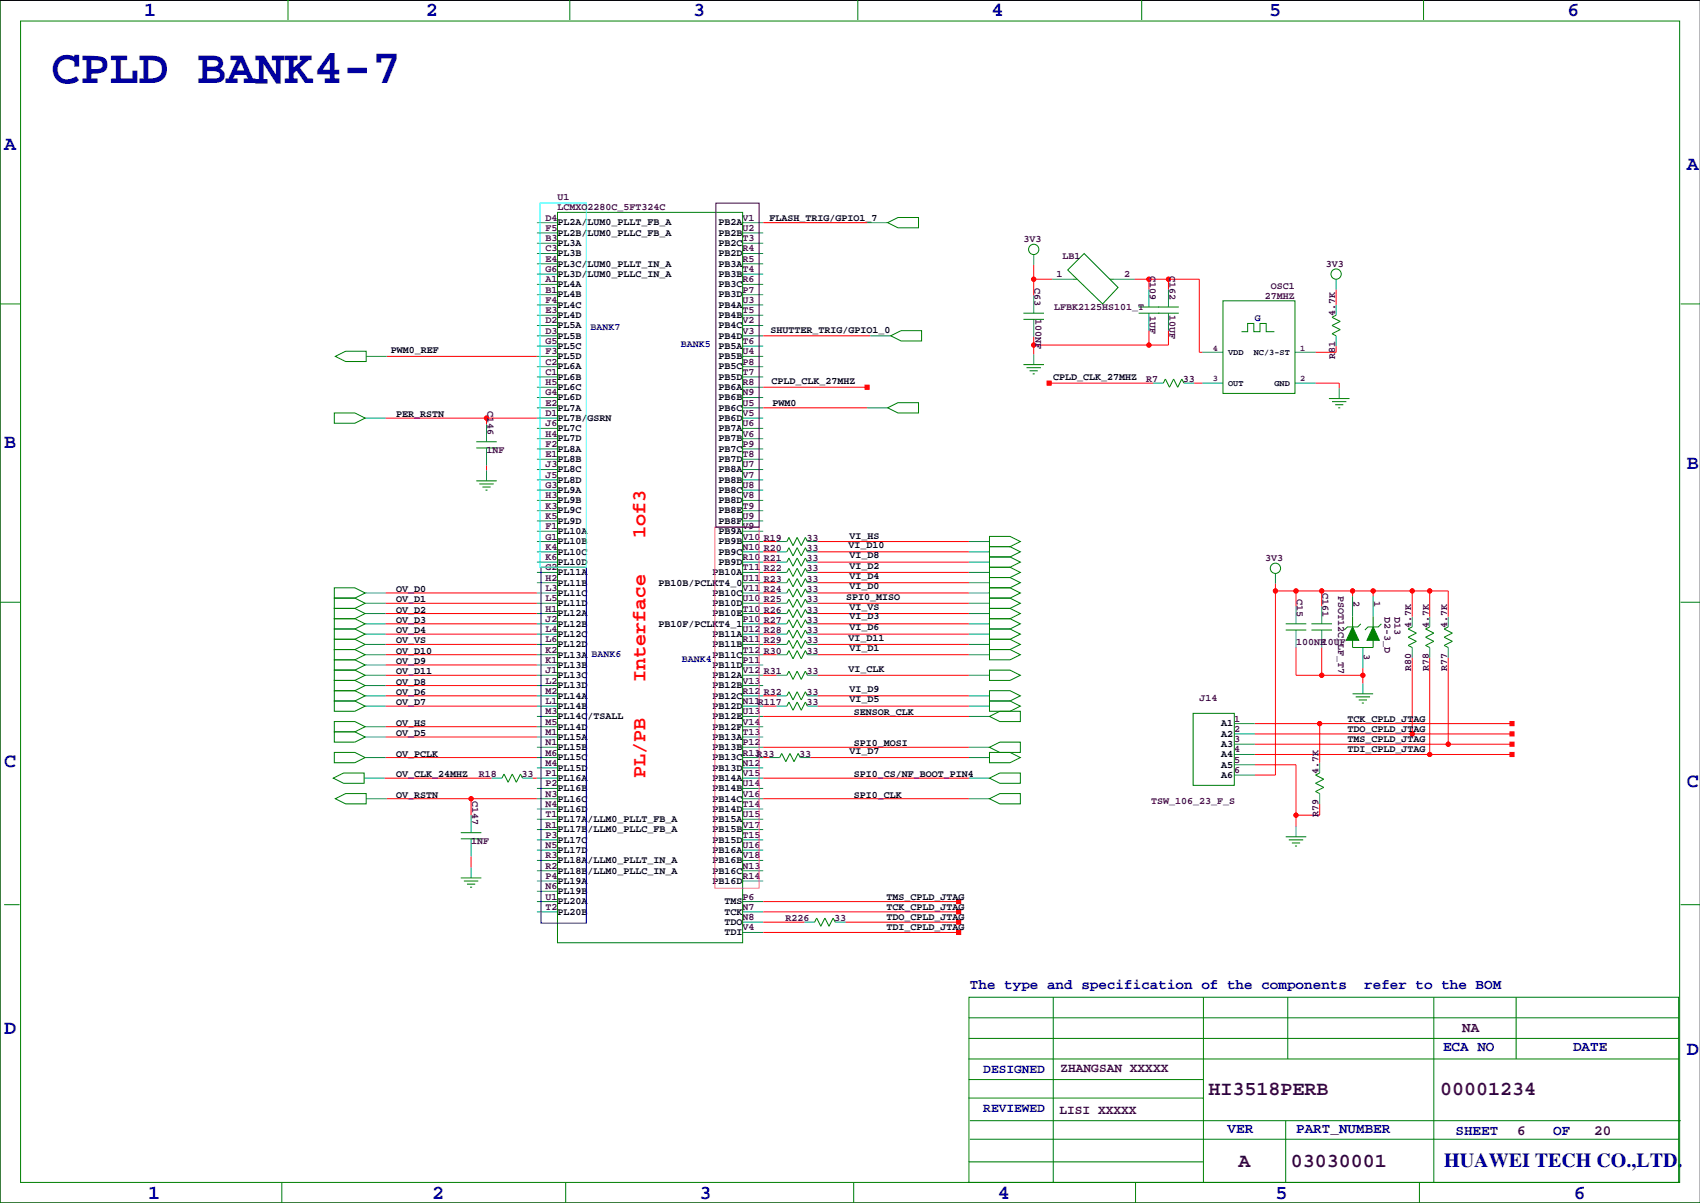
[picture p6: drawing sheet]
<svg xmlns="http://www.w3.org/2000/svg" width="420mm" height="297mm" viewBox="0 0 420 297" stroke-linecap="round" stroke-linejoin="round" font-family="sans-serif">
<defs><g id="words">
<text font-size="12" fill="#0000a0" x="12.7" y="20.5">CPLD BANK4-7</text>
<g font-size="4.9" fill="#0000a0">
<text x="35.6" y="3.9">1</text>
<text x="105.2" y="3.9">2</text>
<text x="171.2" y="3.9">3</text>
<text x="244.9" y="3.9">4</text>
<text x="313.4" y="3.9">5</text>
<text x="387.1" y="3.9">6</text>
<text x="1" y="36.9">A</text>
<text x="416.6" y="42">A</text>
<text x="1" y="110.6">B</text>
<text x="416.6" y="115.7">B</text>
<text x="1" y="189.3">C</text>
<text x="416.6" y="194.4">C</text>
<text x="1" y="255.4">D</text>
<text x="416.6" y="260.5">D</text>
<text x="356.6" y="288">HUAWEI TECH CO.,LTD.</text>
<text x="36.6" y="296">1</text>
<text x="106.7" y="296">2</text>
<text x="172.7" y="296">3</text>
<text x="246.4" y="296">4</text>
<text x="315" y="296">5</text>
<text x="388.6" y="296">6</text>
</g>
<g font-size="4.9" fill="#f00">
<text x="159.4" y="132.9" transform="rotate(-90 159.4 132.9)">1of3</text>
<text x="159.4" y="168.4" transform="rotate(-90 159.4 168.4)">Interface</text>
<text x="159.4" y="192.1" transform="rotate(-90 159.4 192.1)">PL/PB</text>
</g>
<g font-size="4.9" fill="#400040">
<text x="298.5" y="270.5">HI3518PERB</text>
<text x="355.6" y="270.5">00001234</text>
<text x="305.9" y="288.3">A</text>
<text x="318.8" y="288.3">03030001</text>
</g>
<g font-size="3.5" fill="#0000a0">
<text x="239.5" y="244.2">The type and specification of the components</text>
<text x="336.9" y="244.2">refer to the BOM</text>
<text x="356.4" y="259.4">ECA NO</text>
<text x="388.5" y="259.4">DATE</text>
<text x="303.1" y="279.7">VER</text>
<text x="320.1" y="279.7">PART_NUMBER</text>
<text x="359.4" y="280.3">SHEET</text>
<text x="383.5" y="280.3">OF</text>
</g>
<g font-size="3.5" fill="#400040">
<text x="361.1" y="254.9">NA</text>
<text x="374.6" y="280.3">6</text>
<text x="393.7" y="280.3">20</text>
</g>
<g font-size="3.2" fill="#0000a0">
<text x="242.8" y="264.9">DESIGNED</text>
<text x="242.8" y="274.5">REVIEWED</text>
</g>
<g font-size="3.2" fill="#400040">
<text x="261.9" y="264.7">ZHANGSAN XXXXX</text>
<text x="261.6" y="275.1">LISI XXXXX</text>
</g>
<g font-size="2.5" fill="#400040">
<text x="137.7" y="49.4">U1</text>
<text x="137.7" y="51.9">LCMXO2280C_5FT324C</text>
<text x="134.7" y="59.6">B3</text>
<text x="134.7" y="57">F5</text>
<text x="134.7" y="54.5">D4</text>
<text x="183.4" y="59.6">T3</text>
<text x="183.4" y="57">U2</text>
<text x="183.4" y="54.5">V1</text>
<text x="252.7" y="59.8">3V3</text>
<text x="134.7" y="64.6">E4</text>
<text x="134.7" y="62.1">C3</text>
<text x="183.4" y="64.6">R5</text>
<text x="183.4" y="62.1">R4</text>
<text x="262.4" y="63.9">LB1</text>
<text x="327.4" y="65.9">3V3</text>
<text x="134.7" y="69.7">A1</text>
<text x="134.7" y="67.2">G6</text>
<text x="183.4" y="69.7">R6</text>
<text x="183.4" y="67.2">T4</text>
<text x="255.5" y="71.1" transform="rotate(90 255.5 71.1)">C63</text>
<text x="260.9" y="68.4">1</text>
<text x="277.6" y="68.4">2</text>
<text x="283.9" y="68.1" transform="rotate(90 283.9 68.1)">C109</text>
<text x="288.8" y="68.1" transform="rotate(90 288.8 68.1)">C162</text>
<text x="313.9" y="71.2">OSC1</text>
<text x="134.7" y="77.3">E3</text>
<text x="134.7" y="74.8">F4</text>
<text x="134.7" y="72.3">B1</text>
<text x="183.4" y="77.3">T5</text>
<text x="183.4" y="74.8">U3</text>
<text x="183.4" y="72.3">P7</text>
<text x="260.3" y="76.6">LFBK2125HS101_T</text>
<text x="288.8" y="77.8" transform="rotate(90 288.8 77.8)">10UF</text>
<text x="312.4" y="73.8">27MHZ</text>
<text x="134.7" y="82.4">D3</text>
<text x="134.7" y="79.9">D2</text>
<text x="183.4" y="82.4">V3</text>
<text x="183.4" y="79.9">V2</text>
<text x="255.8" y="78.9" transform="rotate(90 255.8 78.9)">100NF</text>
<text x="283.9" y="78.1" transform="rotate(90 283.9 78.1)">1UF</text>
<text x="329.7" y="78.1" transform="rotate(-90 329.7 78.1)">4.7K</text>
<text x="134.7" y="87.5">F3</text>
<text x="134.7" y="85">G5</text>
<text x="183.4" y="87.5">U4</text>
<text x="183.4" y="85">T6</text>
<text x="329.7" y="88.6" transform="rotate(-90 329.7 88.6)">R81</text>
<text x="134.7" y="95.1">H5</text>
<text x="134.7" y="92.6">C1</text>
<text x="134.7" y="90">C2</text>
<text x="183.4" y="95.1">R8</text>
<text x="183.4" y="92.6">T7</text>
<text x="183.4" y="90">P8</text>
<text x="283" y="94.3">R7</text>
<text x="292.1" y="94.3">33</text>
<text x="120.4" y="101.4" transform="rotate(90 120.4 101.4)">C146</text>
<text x="134.7" y="100.2">E2</text>
<text x="134.7" y="97.7">G4</text>
<text x="183.4" y="100.2">U5</text>
<text x="183.4" y="97.7">N9</text>
<text x="134.7" y="107.8">H4</text>
<text x="134.7" y="105.3">J6</text>
<text x="134.7" y="102.7">D1</text>
<text x="183.4" y="107.8">V6</text>
<text x="183.4" y="105.3">U6</text>
<text x="183.4" y="102.7">V5</text>
<text x="120.1" y="111.9">1NF</text>
<text x="134.7" y="112.9">E1</text>
<text x="134.7" y="110.4">F2</text>
<text x="183.4" y="112.9">T8</text>
<text x="183.4" y="110.4">P9</text>
<text x="134.7" y="118">J5</text>
<text x="134.7" y="115.4">J3</text>
<text x="183.4" y="118">V7</text>
<text x="183.4" y="115.4">U7</text>
<text x="134.7" y="125.6">K3</text>
<text x="134.7" y="123.1">H3</text>
<text x="134.7" y="120.5">G3</text>
<text x="183.4" y="125.6">T9</text>
<text x="183.4" y="123.1">V8</text>
<text x="183.4" y="120.5">U8</text>
<text x="134.7" y="130.7">F1</text>
<text x="134.7" y="128.1">K5</text>
<text x="183.4" y="130.7">V9</text>
<text x="183.4" y="128.1">U9</text>
<text x="134.7" y="135.8">K4</text>
<text x="134.7" y="133.2">G1</text>
<text x="183.4" y="135.8">N10</text>
<text x="183.4" y="133.2">V10</text>
<text x="188.6" y="133.5">R19</text>
<text x="188.6" y="136">R20</text>
<text x="199.1" y="133.5">33</text>
<text x="199.1" y="136">33</text>
<text x="134.7" y="143.4">H2</text>
<text x="134.7" y="140.8">G2</text>
<text x="134.7" y="138.3">K6</text>
<text x="183.4" y="140.8">T11</text>
<text x="183.4" y="143.4">U11</text>
<text x="183.4" y="138.3">R10</text>
<text x="188.6" y="141.1">R22</text>
<text x="188.6" y="138.5">R21</text>
<text x="188.6" y="143.6">R23</text>
<text x="199.1" y="141.1">33</text>
<text x="199.1" y="138.5">33</text>
<text x="199.1" y="143.6">33</text>
<text x="312.4" y="138.5">3V3</text>
<text x="134.7" y="148.5">L5</text>
<text x="134.7" y="145.9">L3</text>
<text x="183.4" y="145.9">V11</text>
<text x="183.4" y="148.5">U10</text>
<text x="188.6" y="146.2">R24</text>
<text x="188.6" y="148.7">R25</text>
<text x="199.1" y="146.2">33</text>
<text x="199.1" y="148.7">33</text>
<text x="320.3" y="147.8" transform="rotate(90 320.3 147.8)">C15</text>
<text x="326.6" y="146.3" transform="rotate(90 326.6 146.3)">C161</text>
<text x="330.4" y="147.2" transform="rotate(90 330.4 147.2)">PSOT12C_LF_T7</text>
<text x="334.2" y="148.5" transform="rotate(90 334.2 148.5)">2</text>
<text x="339.3" y="148.5" transform="rotate(90 339.3 148.5)">1</text>
<text x="134.7" y="153.5">J2</text>
<text x="134.7" y="151">H1</text>
<text x="183.4" y="151">T10</text>
<text x="183.4" y="153.5">P10</text>
<text x="188.6" y="151.2">R26</text>
<text x="188.6" y="153.8">R27</text>
<text x="199.1" y="151.2">33</text>
<text x="199.1" y="153.8">33</text>
<text x="341.9" y="152.3" transform="rotate(90 341.9 152.3)">D2-3_D</text>
<text x="344.4" y="152.3" transform="rotate(90 344.4 152.3)">D13</text>
<text x="348.5" y="155.1" transform="rotate(-90 348.5 155.1)">4.7K</text>
<text x="352.8" y="155.1" transform="rotate(-90 352.8 155.1)">4.7K</text>
<text x="357.4" y="155.1" transform="rotate(-90 357.4 155.1)">4.7K</text>
<text x="134.7" y="161.2">K2</text>
<text x="134.7" y="158.6">L6</text>
<text x="134.7" y="156.1">L4</text>
<text x="183.4" y="161.2">T12</text>
<text x="183.4" y="158.6">R11</text>
<text x="183.4" y="156.1">U12</text>
<text x="188.6" y="161.4">R30</text>
<text x="188.6" y="156.3">R28</text>
<text x="188.6" y="158.9">R29</text>
<text x="199.1" y="161.4">33</text>
<text x="199.1" y="156.3">33</text>
<text x="199.1" y="158.9">33</text>
<text x="320" y="159.4">100NF</text>
<text x="326.4" y="159.4">10UF</text>
<text x="336.8" y="161.4" transform="rotate(90 336.8 161.4)">3</text>
<text x="134.7" y="166.2">J1</text>
<text x="134.7" y="163.7">K1</text>
<text x="183.4" y="166.2">V12</text>
<text x="183.4" y="163.7">P11</text>
<text x="188.6" y="166.5">R31</text>
<text x="199.1" y="166.5">33</text>
<text x="348.5" y="165.6" transform="rotate(-90 348.5 165.6)">R80</text>
<text x="352.8" y="165.6" transform="rotate(-90 352.8 165.6)">R78</text>
<text x="357.4" y="165.6" transform="rotate(-90 357.4 165.6)">R77</text>
<text x="134.7" y="171.3">M2</text>
<text x="134.7" y="173.9">L1</text>
<text x="134.7" y="168.8">L2</text>
<text x="183.4" y="173.9">N11R117</text>
<text x="183.4" y="171.3">R12</text>
<text x="183.4" y="168.8">V13</text>
<text x="188.6" y="171.6">R32</text>
<text x="199.1" y="171.6">33</text>
<text x="296.2" y="173.1">J14</text>
<text x="134.7" y="176.4">M3</text>
<text x="134.7" y="178.9">M5</text>
<text x="183.4" y="178.9">V14</text>
<text x="183.4" y="176.4">U13</text>
<text x="199.1" y="174.1">33</text>
<text x="304.8" y="178.2">1</text>
<text x="134.7" y="184">N1</text>
<text x="134.7" y="181.5">M1</text>
<text x="183.4" y="184">P12</text>
<text x="183.4" y="181.5">T13</text>
<text x="304.8" y="180.7">2</text>
<text x="304.8" y="183.2">3</text>
<text x="304.8" y="185.8">4</text>
<text x="118.2" y="191.9">R18</text>
<text x="128.8" y="191.9">33</text>
<text x="134.7" y="191.6">P1</text>
<text x="134.7" y="189.1">M4</text>
<text x="134.7" y="186.6">M6</text>
<text x="183.4" y="191.6">V15</text>
<text x="183.4" y="189.1">N12</text>
<text x="183.4" y="186.6">R13R33</text>
<text x="197.4" y="186.8">33</text>
<text x="304.8" y="188.3">5</text>
<text x="304.8" y="190.9">6</text>
<text x="325.6" y="191.1" transform="rotate(-90 325.6 191.1)">4.7K</text>
<text x="116.6" y="197.9" transform="rotate(90 116.6 197.9)">C147</text>
<text x="134.7" y="196.7">N3</text>
<text x="134.7" y="194.2">P2</text>
<text x="183.4" y="196.7">V16</text>
<text x="183.4" y="194.2">U14</text>
<text x="134.7" y="201.8">T1</text>
<text x="134.7" y="199.3">N4</text>
<text x="183.4" y="201.8">U15</text>
<text x="183.4" y="199.3">T14</text>
<text x="284.3" y="198.5">TSW_106_23_F_S</text>
<text x="325.6" y="201.7" transform="rotate(-90 325.6 201.7)">R79</text>
<text x="116.3" y="208.4">1NF</text>
<text x="134.7" y="209.4">N5</text>
<text x="134.7" y="206.9">P3</text>
<text x="134.7" y="204.3">R1</text>
<text x="183.4" y="209.4">U16</text>
<text x="183.4" y="206.9">T15</text>
<text x="183.4" y="204.3">V17</text>
<text x="134.7" y="214.5">R2</text>
<text x="134.7" y="212">R3</text>
<text x="183.4" y="214.5">N13</text>
<text x="183.4" y="212">V18</text>
<text x="134.7" y="219.6">N6</text>
<text x="134.7" y="217">P4</text>
<text x="183.4" y="217">R14</text>
<text x="134.7" y="224.7">T2</text>
<text x="134.7" y="222.1">U1</text>
<text x="183.4" y="227.2">N8</text>
<text x="183.4" y="224.7">N7</text>
<text x="183.4" y="222.1">P6</text>
<text x="194" y="227.4">R226</text>
<text x="206" y="227.4">33</text>
<text x="183.4" y="229.7">V4</text>
</g>
<g font-size="2.5">
<text x="137.7" y="58.2">PL2B/LUM0_PLLC_FB_A</text>
<text x="137.7" y="55.7">PL2A/LUM0_PLLT_FB_A</text>
<text x="177.5" y="58.2">PB2B</text>
<text x="177.5" y="55.7">PB2A</text>
<text x="190" y="54.5">FLASH_TRIG/GPIO1_7</text>
<text x="137.7" y="65.8">PL3C/LUM0_PLLT_IN_A</text>
<text x="137.7" y="63.3">PL3B</text>
<text x="137.7" y="60.8">PL3A</text>
<text x="177.5" y="65.8">PB3A</text>
<text x="177.5" y="63.3">PB2D</text>
<text x="177.5" y="60.8">PB2C</text>
<text x="137.7" y="70.9">PL4A</text>
<text x="137.7" y="68.4">PL3D/LUM0_PLLC_IN_A</text>
<text x="177.5" y="70.9">PB3C</text>
<text x="177.5" y="68.4">PB3B</text>
<text x="137.7" y="76">PL4C</text>
<text x="137.7" y="73.5">PL4B</text>
<text x="177.5" y="76">PB4A</text>
<text x="177.5" y="73.5">PB3D</text>
<text x="137.7" y="83.6">PL5B</text>
<text x="137.7" y="81.1">PL5A</text>
<text x="137.7" y="78.5">PL4D</text>
<text x="177.5" y="83.6">PB4D</text>
<text x="177.5" y="81.1">PB4C</text>
<text x="177.5" y="78.5">PB4B</text>
<text x="190.2" y="82.2">SHUTTER_TRIG/GPIO1_0</text>
<text x="96.5" y="87.2">PWM0_REF</text>
<text x="137.7" y="88.7">PL5D</text>
<text x="137.7" y="86.2">PL5C</text>
<text x="177.5" y="88.7">PB5B</text>
<text x="177.5" y="86.2">PB5A</text>
<text x="137.7" y="93.8">PL6B</text>
<text x="137.7" y="91.2">PL6A</text>
<text x="177.5" y="93.8">PB5D</text>
<text x="177.5" y="91.2">PB5C</text>
<text x="190.5" y="94.9">CPLD_CLK_27MHZ</text>
<text x="260.1" y="93.8">CPLD_CLK_27MHZ</text>
<text x="137.7" y="101.4">PL7A</text>
<text x="137.7" y="98.9">PL6D</text>
<text x="137.7" y="96.3">PL6C</text>
<text x="177.5" y="101.4">PB6C</text>
<text x="177.5" y="98.9">PB6B</text>
<text x="177.5" y="96.3">PB6A</text>
<text x="190.8" y="100.2">PWM0</text>
<text x="97.8" y="103">PER_RSTN</text>
<text x="137.7" y="106.5">PL7C</text>
<text x="137.7" y="103.9">PL7B/GSRN</text>
<text x="177.5" y="106.5">PB7A</text>
<text x="177.5" y="103.9">PB6D</text>
<text x="137.7" y="111.6">PL8A</text>
<text x="137.7" y="109">PL7D</text>
<text x="177.5" y="111.6">PB7C</text>
<text x="177.5" y="109">PB7B</text>
<text x="137.7" y="119.2">PL8D</text>
<text x="137.7" y="116.6">PL8C</text>
<text x="137.7" y="114.1">PL8B</text>
<text x="177.5" y="119.2">PB8B</text>
<text x="177.5" y="116.6">PB8A</text>
<text x="177.5" y="114.1">PB7D</text>
<text x="137.7" y="124.3">PL9B</text>
<text x="137.7" y="121.7">PL9A</text>
<text x="177.5" y="124.3">PB8D</text>
<text x="177.5" y="121.7">PB8C</text>
<text x="137.7" y="131.9">PL10A</text>
<text x="137.7" y="129.3">PL9D</text>
<text x="137.7" y="126.8">PL9C</text>
<text x="177.5" y="131.9">PB9A</text>
<text x="177.5" y="129.3">PB8F</text>
<text x="177.5" y="126.8">PB8E</text>
<text x="137.7" y="137">PL10C</text>
<text x="137.7" y="134.4">PL10B</text>
<text x="177.5" y="137">PB9C</text>
<text x="177.5" y="134.4">PB9B</text>
<text x="209.5" y="135.3">VI_D10</text>
<text x="209.8" y="133">VI_HS</text>
<text x="209.8" y="137.9">VI_D8</text>
<text x="137.7" y="142">PL11A</text>
<text x="137.7" y="139.5">PL10D</text>
<text x="176" y="142">PB10A</text>
<text x="177.5" y="139.5">PB9D</text>
<text x="209.8" y="140.4">VI_D2</text>
<text x="209.8" y="143">VI_D4</text>
<text x="97.8" y="146.2">OV_D0</text>
<text x="97.8" y="148.7">OV_D1</text>
<text x="137.7" y="149.7">PL11D</text>
<text x="137.7" y="147.1">PL11C</text>
<text x="137.7" y="144.6">PL11B</text>
<text x="162.6" y="144.6">PB10B/PCLKT4_0</text>
<text x="176" y="147.1">PB10C</text>
<text x="176" y="149.7">PB10D</text>
<text x="208.9" y="148">SPI0_MISO</text>
<text x="209.8" y="145.5">VI_D0</text>
<text x="97.8" y="153.8">OV_D3</text>
<text x="97.8" y="151.2">OV_D2</text>
<text x="137.7" y="154.7">PL12B</text>
<text x="137.7" y="152.2">PL12A</text>
<text x="162.6" y="154.7">PB10F/PCLKT4_1</text>
<text x="176" y="152.2">PB10E</text>
<text x="209.8" y="152.9">VI_D3</text>
<text x="209.8" y="150.6">VI_VS</text>
<text x="209.8" y="155.7">VI_D6</text>
<text x="97.8" y="158.9">OV_VS</text>
<text x="97.8" y="161.4">OV_D10</text>
<text x="97.8" y="156.3">OV_D4</text>
<text x="137.7" y="159.8">PL12D</text>
<text x="137.7" y="157.3">PL12C</text>
<text x="176" y="159.8">PB11B</text>
<text x="176" y="157.3">PB11A</text>
<text x="209.5" y="158.2">VI_D11</text>
<text x="209.8" y="160.7">VI_D1</text>
<text x="97.8" y="163.9">OV_D9</text>
<text x="97.8" y="166.5">OV_D11</text>
<text x="137.7" y="167.4">PL13C</text>
<text x="137.7" y="164.9">PL13B</text>
<text x="137.7" y="162.4">PL13A</text>
<text x="176" y="167.4">PB12A</text>
<text x="176" y="164.9">PB11D</text>
<text x="176" y="162.4">PB11C</text>
<text x="209.5" y="165.8">VI_CLK</text>
<text x="97.8" y="171.6">OV_D6</text>
<text x="97.8" y="169">OV_D8</text>
<text x="137.7" y="172.5">PL14A</text>
<text x="137.7" y="170">PL13D</text>
<text x="176" y="172.5">PB12C</text>
<text x="176" y="170">PB12B</text>
<text x="209.8" y="170.9">VI_D9</text>
<text x="209.8" y="173.4">VI_D5</text>
<text x="97.8" y="174.1">OV_D7</text>
<text x="97.8" y="179.2">OV_HS</text>
<text x="137.7" y="175.1">PL14B</text>
<text x="137.7" y="177.6">PL14C/TSALL</text>
<text x="176" y="177.6">PB12E</text>
<text x="176" y="175.1">PB12D</text>
<text x="210.8" y="176.6">SENSOR_CLK</text>
<text x="301.6" y="179.4">A1</text>
<text x="332.7" y="178.2">TCK_CPLD_JTAG</text>
<text x="97.8" y="181.7">OV_D5</text>
<text x="137.7" y="185.2">PL15B</text>
<text x="137.7" y="182.7">PL15A</text>
<text x="137.7" y="180.1">PL14D</text>
<text x="176" y="185.2">PB13B</text>
<text x="176" y="182.7">PB13A</text>
<text x="176" y="180.1">PB12F</text>
<text x="210.8" y="184.3">SPI0_MOSI</text>
<text x="301.6" y="181.9">A2</text>
<text x="301.6" y="184.4">A3</text>
<text x="332.7" y="185.8">TDI_CPLD_JTAG</text>
<text x="332.7" y="183.2">TMS_CPLD_JTAG</text>
<text x="332.7" y="180.7">TDO_CPLD_JTAG</text>
<text x="97.8" y="186.8">OV_PCLK</text>
<text x="97.8" y="191.9">OV_CLK_24MHZ</text>
<text x="137.7" y="190.3">PL15D</text>
<text x="137.7" y="187.8">PL15C</text>
<text x="176" y="190.3">PB13D</text>
<text x="176" y="187.8">PB13C</text>
<text x="209.8" y="186.1">VI_D7</text>
<text x="210.8" y="191.9">SPI0_CS/NF_BOOT_PIN4</text>
<text x="301.6" y="187">A4</text>
<text x="301.6" y="189.5">A5</text>
<text x="97.8" y="197">OV_RSTN</text>
<text x="137.7" y="197.9">PL16C</text>
<text x="137.7" y="195.4">PL16B</text>
<text x="137.7" y="192.8">PL16A</text>
<text x="176" y="197.9">PB14C</text>
<text x="176" y="195.4">PB14B</text>
<text x="176" y="192.8">PB14A</text>
<text x="210.8" y="197">SPI0_CLK</text>
<text x="301.6" y="192.1">A6</text>
<text x="137.7" y="203">PL17A/LLM0_PLLT_FB_A</text>
<text x="137.7" y="200.5">PL16D</text>
<text x="176" y="203">PB15A</text>
<text x="176" y="200.5">PB14D</text>
<text x="137.7" y="208.1">PL17C</text>
<text x="137.7" y="205.5">PL17B/LLM0_PLLC_FB_A</text>
<text x="176" y="208.1">PB15D</text>
<text x="176" y="205.5">PB15B</text>
<text x="137.7" y="215.7">PL18B/LLM0_PLLC_IN_A</text>
<text x="137.7" y="213.2">PL18A/LLM0_PLLT_IN_A</text>
<text x="137.7" y="210.6">PL17D</text>
<text x="176" y="215.7">PB16C</text>
<text x="176" y="213.2">PB16B</text>
<text x="176" y="210.6">PB16A</text>
<text x="137.7" y="220.8">PL19B</text>
<text x="137.7" y="218.2">PL19A</text>
<text x="176" y="218.2">PB16D</text>
<text x="137.7" y="225.9">PL20B</text>
<text x="137.7" y="223.3">PL20A</text>
<text x="178.9" y="225.9">TCK</text>
<text x="178.9" y="223.3">TMS</text>
<text x="218.9" y="227.2">TDO_CPLD_JTAG</text>
<text x="218.9" y="222.1">TMS_CPLD_JTAG</text>
<text x="218.9" y="224.7">TCK_CPLD_JTAG</text>
<text x="178.9" y="230.9">TDI</text>
<text x="178.9" y="228.4">TDO</text>
<text x="218.9" y="229.7">TDI_CPLD_JTAG</text>
</g>
<g font-size="2.5" fill="#0000a0">
<text x="145.8" y="81.4">BANK7</text>
<text x="309.9" y="79.4">G</text>
<text x="168.1" y="85.7">BANK5</text>
<text x="146" y="162.2">BANK6</text>
<text x="168.4" y="163.4">BANK4</text>
</g>
<g font-size="2.1" fill="#400040">
<text x="299.5" y="86.5">4</text>
<text x="321.1" y="86.5">1</text>
<text x="299.5" y="94.2">3</text>
<text x="321.1" y="94.2">2</text>
</g>
<g font-size="2.1">
<text x="303.3" y="87.6">VDD</text>
<text x="309.6" y="87.6">NC/3-ST</text>
<text x="303.3" y="95.2">OUT</text>
<text x="314.7" y="95.2">GND</text>
</g>
</g></defs>
<path d="M419.9 .1h-419.9v296.9h419.9" fill="none" stroke="#000" stroke-width=".25"/>
<g fill="none" stroke="#f00" stroke-width=".25">
<path d="M188.5 55h25.6M255.3 65.4v7.6M255.3 68.9h4.5M280.2 68.9h16v18.1h.7M283.7 68.9v2.6M288.5 68.9v2.6M329.9 71.5v3.8M95.5 88h37.1M188.5 95.6h25.6M188.5 82.9h26.4M255.3 83.2v4.3M259.1 94.6h25.6"/>
<path d="M283.7 81.6v3.6M288.5 81.6v3.6h-33.2M294.9 94.6h2M324.9 94.6h5.8v1.3M329.9 85.5v1.5h-5M95.2 103.2h37.4M120.1 103.2v1.6M120.1 114.9v1.3M188.5 100.7h25.6M188.5 138.8h3.3M188.5 136.3h3.3M188.5 133.7h3.3"/>
<path d="M201.9 138.8h37.4M201.9 136.3h37.4M201.9 133.7h37.4M95.2 159.1h37.4M95.2 156.6h37.4M95.2 154h37.4M95.2 151.5h37.4M95.2 149h37.4M95.2 146.4h37.4M188.5 159.1h3.3M188.5 156.6h3.3M188.5 154h3.3"/>
<path d="M188.5 151.5h3.3M188.5 149h3.3M188.5 143.9h3.3M188.5 141.3h3.3M188.5 146.4h3.3M201.9 159.1h37.4M201.9 156.6h37.4M201.9 154h37.4M201.9 151.5h37.4M201.9 149h37.4M201.9 143.9h37.4M201.9 141.3h37.4"/>
<path d="M201.9 146.4h37.4M315 145.9h42.6v6.4M315 144.1v47.3h-5.1M320 159.9v6.8h16.5M320 145.9v3.8M326.4 145.9v3.8M326.4 159.9v6.8M334 145.9v1.3M339.1 145.9v1.3M348.7 145.9v6.4M353.1 145.9v6.4M95.2 174.4h37.4"/>
<path d="M95.2 166.7h37.4M95.2 179.4h37.4M95.2 161.7h37.4M95.2 171.8h37.4M95.2 164.2h37.4M95.2 169.3h37.4M188.5 174.4h3.3M188.5 166.7h3.3M188.5 161.7h3.3M188.5 171.8h3.3M188.5 176.9h50.8M201.9 174.4h37.4"/>
<path d="M201.9 166.7h37.4M201.9 161.7h37.4M201.9 171.8h37.4M309.9 178.7h63.5M325.9 178.7v9.6M336.5 165v3.8M348.7 162.4v18.8M353.1 162.4v23.9M357.6 162.4v21.4M95 192.1h26.4M95.2 187.1h37.4M95.2 182h37.4"/>
<path d="M95.5 197.2h37.1M116.3 197.2v4.1M131.6 192.1h1M188.5 197.2h50.8M188.5 192.1h50.8M188.5 187.1h1.5M188.5 184.5h50.8M200.2 187.1h39.1M309.9 181.2h63.5M309.9 183.8h63.5M309.9 188.8h10.1v15.3M309.9 186.3h63.5"/>
<path d="M325.9 198.5v2.8h-5.9M116.3 211.4v2.8M188.5 227.7h10.1M188.5 225.2h48.2M188.5 222.6h48.2M188.5 230.2h48.2M208.8 227.7h27.9"/>
<circle cx="255.3" cy="68.9" r=".51"/>
<circle cx="283.7" cy="68.9" r=".51"/>
<circle cx="288.5" cy="68.9" r=".51"/>
<circle cx="255.3" cy="85.2" r=".51"/>
<circle cx="283.7" cy="85.2" r=".51"/>
<circle cx="120.1" cy="103.2" r=".51"/>
<circle cx="315" cy="145.9" r=".51"/>
<circle cx="320" cy="145.9" r=".51"/>
<circle cx="326.4" cy="145.9" r=".51"/>
<circle cx="334" cy="145.9" r=".51"/>
<circle cx="339.1" cy="145.9" r=".51"/>
<circle cx="348.7" cy="145.9" r=".51"/>
<circle cx="353.1" cy="145.9" r=".51"/>
<circle cx="325.9" cy="178.7" r=".51"/>
<circle cx="326.4" cy="166.7" r=".51"/>
<circle cx="336.5" cy="166.7" r=".51"/>
<circle cx="116.3" cy="197.2" r=".51"/>
<circle cx="348.7" cy="181.2" r=".51"/>
<circle cx="353.1" cy="186.3" r=".51"/>
<circle cx="357.6" cy="183.8" r=".51"/>
<circle cx="320" cy="201.3" r=".51"/>
</g>
<g fill="none" stroke="#008080" stroke-width=".25">
<path d="M132.6 55h5.1M132.6 57.5h5.1M183.4 55h5.1M183.4 57.5h5.1M214.1 55h5.1M132.6 77.8h5.1M132.6 75.3h5.1M132.6 72.8h5.1M132.6 70.2h5.1M132.6 67.7h5.1M132.6 65.1h5.1M132.6 62.6h5.1"/>
<path d="M132.6 60.1h5.1M183.4 77.8h5.1M183.4 75.3h5.1M183.4 72.8h5.1M183.4 70.2h5.1M183.4 67.7h5.1M183.4 65.1h5.1M183.4 62.6h5.1M183.4 60.1h5.1M255.3 62.9v2.5M255.3 73v4.3M255.3 78.9v4.3"/>
<path d="M259.8 68.9h5.1M275.1 68.9h5.1M283.7 71.5v4.3M283.7 77.3v4.3M288.5 71.5v4.3M288.5 77.3v4.3M329.9 68.9v2.6M329.9 75.3v2.5M90.4 88h5.1M132.6 98.2h5.1M132.6 95.6h5.1M132.6 93.1h5.1"/>
<path d="M132.6 90.5h5.1M132.6 88h5.1M132.6 85.5h5.1M132.6 82.9h5.1M132.6 80.4h5.1M183.4 98.2h5.1M183.4 95.6h5.1M183.4 93.1h5.1M183.4 90.5h5.1M183.4 88h5.1M183.4 85.5h5.1M183.4 82.9h5.1"/>
<path d="M183.4 80.4h5.1M214.9 82.9h5.1M255.3 87.5v2.5M284.7 94.6h2.6M292.4 94.6h2.5M296.9 94.6h5.1M296.9 87h5.1M319.8 94.6h5.1M319.8 87h5.1M329.9 82.9v2.6M330.7 95.9v2.5M90.2 103.2h5"/>
<path d="M120.1 104.8v4.3M120.1 110.6v4.3M120.1 116.2v2.5M132.6 103.2h5.1M132.6 118.5h5.1M132.6 115.9h5.1M132.6 113.4h5.1M132.6 110.9h5.1M132.6 108.3h5.1M132.6 105.8h5.1M132.6 100.7h5.1M183.4 103.2h5.1"/>
<path d="M183.4 118.5h5.1M183.4 115.9h5.1M183.4 113.4h5.1M183.4 110.9h5.1M183.4 108.3h5.1M183.4 105.8h5.1M183.4 100.7h5.1M214.1 100.7h5.1M132.6 138.8h5.1M132.6 136.3h5.1M132.6 133.7h5.1M132.6 131.2h5.1"/>
<path d="M132.6 128.6h5.1M132.6 126.1h5.1M132.6 123.6h5.1M132.6 121h5.1M183.4 138.8h5.1M183.4 136.3h5.1M183.4 133.7h5.1M183.4 131.2h5.1M183.4 128.6h5.1M183.4 126.1h5.1M183.4 123.6h5.1M183.4 121h5.1"/>
<path d="M191.8 138.8h2.5M191.8 136.3h2.5M191.8 133.7h2.5M199.4 138.8h2.5M199.4 136.3h2.5M199.4 133.7h2.5M239.3 138.8h5M239.3 136.3h5M239.3 133.7h5M90.2 159.1h5M90.2 156.6h5M90.2 154h5"/>
<path d="M90.2 151.5h5M90.2 149h5M90.2 146.4h5M132.6 159.1h5.1M132.6 156.6h5.1M132.6 154h5.1M132.6 151.5h5.1M132.6 149h5.1M132.6 146.4h5.1M132.6 143.9h5.1M132.6 141.3h5.1M183.4 159.1h5.1"/>
<path d="M183.4 156.6h5.1M183.4 154h5.1M183.4 151.5h5.1M183.4 149h5.1M183.4 146.4h5.1M183.4 143.9h5.1M183.4 141.3h5.1M191.8 159.1h2.5M191.8 156.6h2.5M191.8 154h2.5M191.8 151.5h2.5M191.8 149h2.5"/>
<path d="M191.8 146.4h2.5M191.8 143.9h2.5M191.8 141.3h2.5M199.4 159.1h2.5M199.4 156.6h2.5M199.4 154h2.5M199.4 151.5h2.5M199.4 149h2.5M199.4 146.4h2.5M199.4 143.9h2.5M199.4 141.3h2.5M239.3 159.1h5"/>
<path d="M239.3 156.6h5M239.3 154h5M239.3 151.5h5M239.3 149h5M239.3 146.4h5M239.3 143.9h5M239.3 141.3h5M315 141.6v2.5M320 149.7v4.3M320 155.6v4.3M326.4 149.7v4.3M326.4 155.6v4.3"/>
<path d="M334 147.2v5.1M336.5 159.9v5.1M339.1 147.2v5.1M348.7 152.3v2.5M348.7 159.9v2.5M353.1 152.3v2.5M353.1 159.9v2.5M357.6 152.3v2.5M357.6 159.9v2.5M90.2 174.4h5M90.2 171.8h5M90.2 161.7h5"/>
<path d="M90.2 179.4h5M90.2 166.7h5M90.2 169.3h5M90.2 164.2h5M132.6 174.4h5.1M132.6 171.8h5.1M132.6 161.7h5.1M132.6 179.4h5.1M132.6 166.7h5.1M132.6 169.3h5.1M132.6 164.2h5.1M132.6 176.9h5.1"/>
<path d="M183.4 174.4h5.1M183.4 171.8h5.1M183.4 161.7h5.1M183.4 179.4h5.1M183.4 166.7h5.1M183.4 169.3h5.1M183.4 164.2h5.1M183.4 176.9h5.1M191.8 174.4h2.5M191.8 171.8h2.5M191.8 161.7h2.5M191.8 166.7h2.5"/>
<path d="M199.4 174.4h2.5M199.4 171.8h2.5M199.4 161.7h2.5M199.4 166.7h2.5M239.3 174.4h5M239.3 171.8h5M239.3 161.7h5M239.3 166.7h5M239.3 176.9h5M304.8 178.7h5.1M336.5 168.8v2.5M89.9 192.1h5.1"/>
<path d="M90.2 187.1h5M90.2 182h5M90.4 197.2h5.1M121.4 192.1h2.6M129 192.1h2.6M132.6 187.1h5.1M132.6 197.2h5.1M132.6 182h5.1M132.6 199.8h5.1M132.6 194.7h5.1M132.6 192.1h5.1M132.6 189.6h5.1"/>
<path d="M132.6 184.5h5.1M183.4 187.1h5.1M183.4 197.2h5.1M183.4 182h5.1M183.4 199.8h5.1M183.4 194.7h5.1M183.4 192.1h5.1M183.4 189.6h5.1M183.4 184.5h5.1M190 187.1h2.5M197.6 187.1h2.6M239.3 187.1h5"/>
<path d="M239.3 197.2h5M239.3 192.1h5M239.3 184.5h5M304.8 181.2h5.1M304.8 183.8h5.1M304.8 186.3h5.1M304.8 188.8h5.1M304.8 191.4h5.1M325.9 188.3v2.6M325.9 195.9v2.6M116.3 201.3v4.3M116.3 207.1v4.3"/>
<path d="M116.3 214.2v2.6M132.6 217.5h5.1M132.6 215h5.1M132.6 212.5h5.1M132.6 209.9h5.1M132.6 207.4h5.1M132.6 204.8h5.1M132.6 202.3h5.1M183.4 217.5h5.1M183.4 215h5.1M183.4 212.5h5.1M183.4 209.9h5.1"/>
<path d="M183.4 207.4h5.1M183.4 204.8h5.1M183.4 202.3h5.1M320 204.1v2.5M132.6 225.2h5.1M132.6 222.6h5.1M132.6 220.1h5.1M183.4 227.7h5.1M183.4 230.2h5.1M183.4 225.2h5.1M183.4 222.6h5.1M198.6 227.7h2.6"/>
<path d="M206.2 227.7h2.6"/>
</g>
<g fill="none" stroke="#008000" stroke-width=".25">
<path d="M0 -.1v297.1h419.9M71.1 0v4.9M140.7 0v4.9M211.8 0v4.9M281.9 0v4.9M351.5 0v4.9M5.1 5.2h409.7v286.8h-409.7zM137.7 52.4h45.7v180.4h-45.7zM219.2 55l2.5-1.3h5.1v2.5h-5.1zM0 75h5.1M252.7 77.3h5.1M252.7 78.9h5.1"/>
<path d="M264.9 68.9h1M267.7 62.6l8.4 8.4-3.8 4-8.6-8.3zM274.1 68.9h1M281.2 77.3h9.9M281.2 75.8h9.9M302 74.3h17.8v22.8h-17.8zM329.9 77.8l-1 .5 2.1 1.1-2.1 1 2.1 1-2.1 1 1 .5M415 75h4.9M82.8 88l2.5-1.3h5.1v2.6h-5.1zM220 82.9l2.5-1.3h5.1v2.6h-5.1zM252.7 90h5.1M253.5 90.8h3.5"/>
<path d="M254.3 91.6h2M255 92.3h.5M287.3 94.6l.5-1 1 2 1-2 1 2 1-2 .6 1M306.6 81.9h1.5v-2h1.5v2h1.5v-2h1.6v2h2M328.2 98.4h5M328.9 99.2h3.6M329.7 99.9h2M82.5 102h5.1l2.6 1.2-2.6 1.3h-5.1zM117.6 109.1h5.1M117.6 110.6h5.1M117.6 118.7h5.1M118.4 119.5h3.5"/>
<path d="M219.2 100.7l2.5-1.3h5.1v2.6h-5.1zM330.5 100.7h.5M119.1 120.3h2.1M119.9 121h.5M194.3 138.8l.5-1 1 2 1-2 1.1 2 1-2 .5 1M194.3 136.3l.5-1.1 1 2.1 1-2.1 1.1 2.1 1-2.1 .5 1.1M194.3 133.7l.5-1 1 2 1-2 1.1 2 1-2 .5 1M244.3 137.5h5.1l2.6 1.3-2.6 1.3h-5.1zM244.3 135h5.1l2.6 1.3-2.6 1.2h-5.1zM244.3 132.4h5.1l2.6 1.3-2.6 1.3h-5.1zM0 148.7h5.1M82.5 155.3h5.1l2.6 1.3-2.6 1.2h-5.1z"/>
<path d="M82.5 157.8h5.1l2.6 1.3-2.6 1.3h-5.1zM82.5 150.2h5.1l2.6 1.3-2.6 1.3h-5.1zM82.5 152.8h5.1l2.6 1.2-2.6 1.3h-5.1zM82.5 147.7h5.1l2.6 1.3-2.6 1.2h-5.1zM82.5 145.1h5.1l2.6 1.3-2.6 1.3h-5.1zM194.3 159.1l.5-1 1 2 1-2 1.1 2 1-2 .5 1M194.3 156.6l.5-1 1 2 1-2 1.1 2 1-2 .5 1M194.3 154l.5-1 1 2.1 1-2.1 1.1 2.1 1-2.1 .5 1M194.3 151.5l.5-1 1 2 1-2 1.1 2 1-2 .5 1M194.3 149l.5-1.1 1 2.1 1-2.1 1.1 2.1 1-2.1 .5 1.1M194.3 143.9l.5-1 1 2 1-2 1.1 2 1-2 .5 1M194.3 141.3l.5-1 1 2.1 1-2.1 1.1 2.1 1-2.1 .5 1"/>
<path d="M194.3 146.4l.5-1 1 2 1-2 1.1 2 1-2 .5 1M244.3 157.8h5.1l2.6 1.3-2.6 1.3h-5.1zM244.3 155.3h5.1l2.6 1.3-2.6 1.2h-5.1zM244.3 152.8h5.1l2.6 1.2-2.6 1.3h-5.1zM244.3 150.2h5.1l2.6 1.3-2.6 1.3h-5.1zM244.3 147.7h5.1l2.6 1.3-2.6 1.2h-5.1zM244.3 145.1h5.1l2.6 1.3-2.6 1.3h-5.1zM244.3 142.6h5.1l2.6 1.3-2.6 1.2h-5.1zM244.3 140.1h5.1l2.6 1.2-2.6 1.3h-5.1zM317.5 154h5.1M317.5 155.6h5.1M323.8 154h5.1"/>
<path d="M323.8 155.6h5.1M334 152.3v2.5M334 155.6v4.3h5.1v-4.3M336 154l-.7 .8h-2.6l-.7 .8M339.1 152.3v2.5M341.1 154l-.7 .8h-2.6l-.7 .8M348.7 154.8l-1 .5 2.1 1-2.1 1 2.1 1.1-2.1 1 1 .5M353.1 154.8l-1.1 .5 2.1 1-2.1 1 2.1 1.1-2.1 1 1.1 .5M357.6 154.8l-1 .5 2 1-2 1 2 1.1-2 1 1 .5M415 148.7h4.9M82.5 178.2h5.1l2.6 1.2-2.6 1.3h-5.1zM82.5 170.5h5.1l2.6 1.3-2.6 1.3h-5.1z"/>
<path d="M82.5 173.1h5.1l2.6 1.3-2.6 1.2h-5.1zM82.5 165.5h5.1l2.6 1.2-2.6 1.3h-5.1zM82.5 168h5.1l2.6 1.3-2.6 1.2h-5.1zM82.5 160.4h5.1l2.6 1.3-2.6 1.2h-5.1zM82.5 162.9h5.1l2.6 1.3-2.6 1.3h-5.1zM194.3 174.4l.5-1.1 1 2.1 1-2.1 1.1 2.1 1-2.1 .5 1.1M194.3 161.7l.5-1.1 1 2.1 1-2.1 1.1 2.1 1-2.1 .5 1.1M194.3 166.7l.5-1 1 2.1 1-2.1 1.1 2.1 1-2.1 .5 1M194.3 171.8l.5-1 1 2 1-2 1.1 2 1-2 .5 1M244.3 170.5h5.1l2.6 1.3-2.6 1.3h-5.1zM244.3 160.4h5.1l2.6 1.3-2.6 1.2h-5.1zM244.3 165.5h5.1l2.6 1.2-2.6 1.3h-5.1z"/>
<path d="M244.3 173.1h5.1l2.6 1.3-2.6 1.2h-5.1zM244.3 176.9l2.6-1.3h5.1v2.6h-5.1zM294.6 176.1h10.2v17.8h-10.2zM334 171.3h5.1M334.8 172.1h3.5M335.5 172.8h2.1M336.3 173.6h.5M82.3 192.1l2.5-1.2h5.1v2.5h-5.1zM82.5 185.8h5.1l2.6 1.3-2.6 1.2h-5.1zM82.5 180.7h5.1l2.6 1.3-2.6 1.2h-5.1zM82.8 197.2l2.5-1.3h5.1v2.6h-5.1zM124 192.1l.5-1 1 2.1 1-2.1 1 2.1 1-2.1 .5 1"/>
<path d="M192.5 187.1l.5-1.1 1.1 2.1 1-2.1 1 2.1 1-2.1 .5 1.1M244.3 185.8h5.1l2.6 1.3-2.6 1.2h-5.1zM244.3 197.2l2.6-1.3h5.1v2.6h-5.1zM244.3 184.5l2.6-1.3h5.1v2.6h-5.1zM244.3 192.1l2.6-1.2h5.1v2.5h-5.1zM304 188.8h.1M325.9 190.9l-1 .5 2 1-2 1 2 1-2 1 1 .5M113.8 216.8h5.1M113.8 205.6h5.1M113.8 207.1h5.1M114.6 217.5h3.5M115.3 218.3h2"/>
<path d="M116.1 219.1h.5M317.5 206.6h5.1M318.3 207.4h3.5M319 208.1h2.1M319.8 208.9h.5M1 223.4h3.8M201.2 227.7l.5-1 1 2 1-2 1 2 1-2 .5 1M415 223.4h4.9M239.3 246.2h175.2v45.8h-175.2zM239.3 251.3h175.2M239.3 256.4h175.2M260.1 246.2v45.8"/>
<path d="M297.2 246.2v45.8M318 246.2v15.3M354.1 246.2v45.8M374.4 246.2v15.3M239.3 266.6h57.9M239.3 261.5h175.2M239.3 271.1h57.9M239.5 276.7h175.5M317.5 276.7v15.3M69.6 292v5M139.7 292v5M210.8 292v5"/>
<path d="M239.3 286.9h57.9M239.5 281.3h175M280.4 292v5M350.5 292v5M383.5 287.4h.1"/>
<circle cx="255.3" cy="61.6" r="1.27"/>
<circle cx="329.9" cy="67.7" r="1.27"/>
<circle cx="315" cy="140.3" r="1.27"/>
</g>
<g fill="#f00" stroke="#f00" stroke-width=".25">
<path d="M372.9 180.7h1v1h-1z" fill-rule="evenodd"/>
<path d="M372.9 183.2h1v1.1h-1z" fill-rule="evenodd"/>
<path d="M236.2 224.6h1v1.1h-1z" fill-rule="evenodd"/>
<path d="M236.2 222.1h1v1h-1z" fill-rule="evenodd"/>
<path d="M236.2 227.2h1v1h-1z" fill-rule="evenodd"/>
<path d="M372.9 185.8h1v1h-1z" fill-rule="evenodd"/>
<path d="M372.9 178.2h1v1h-1z" fill-rule="evenodd"/>
<path d="M236.2 229.7h1v1h-1z" fill-rule="evenodd"/>
<path d="M258.6 94.1h1v1h-1z" fill-rule="evenodd"/>
<path d="M213.6 95.1h1v1h-1z" fill-rule="evenodd"/>
<circle cx="116.3" cy="197.2" r=".51"/>
<circle cx="255.3" cy="68.9" r=".51"/>
<circle cx="348.7" cy="181.2" r=".51"/>
<circle cx="357.6" cy="183.8" r=".51"/>
<circle cx="336.5" cy="166.7" r=".51"/>
<circle cx="326.4" cy="166.7" r=".51"/>
<circle cx="353.1" cy="186.3" r=".51"/>
<circle cx="315" cy="145.9" r=".51"/>
<circle cx="320" cy="145.9" r=".51"/>
<circle cx="326.4" cy="145.9" r=".51"/>
<circle cx="334" cy="145.9" r=".51"/>
<circle cx="339.1" cy="145.9" r=".51"/>
<circle cx="348.7" cy="145.9" r=".51"/>
<circle cx="353.1" cy="145.9" r=".51"/>
<circle cx="325.9" cy="178.7" r=".51"/>
<circle cx="320" cy="201.3" r=".51"/>
<circle cx="255.3" cy="85.2" r=".51"/>
<circle cx="283.7" cy="85.2" r=".51"/>
<circle cx="288.5" cy="68.9" r=".51"/>
<circle cx="283.7" cy="68.9" r=".51"/>
<circle cx="120.1" cy="103.2" r=".51"/>
</g>
<g fill="#008000" stroke="#008000" stroke-width=".25">
<path d="M334 154.8l1.5 3.3h-3z" fill-rule="evenodd"/>
<path d="M339.1 154.8l1.5 3.3h-3z" fill-rule="evenodd"/>
</g>
<path d="M176.5 130.2h11v89.1h-11z" fill="none" stroke="#f0f" stroke-width=".25"/>
<path d="M176.8 50.2h10.7v80h-10.7z" fill="none" stroke="#400040" stroke-width=".25"/>
<path d="M133.6 140.1h11.2v87.9h-11.2z" fill="none" stroke="#0000a0" stroke-width=".25"/>
<path d="M133.3 50.2h11.5v89.9h-11.5z" fill="none" stroke="#0ff" stroke-width=".25"/>
<use href="#words"/>
</svg>
